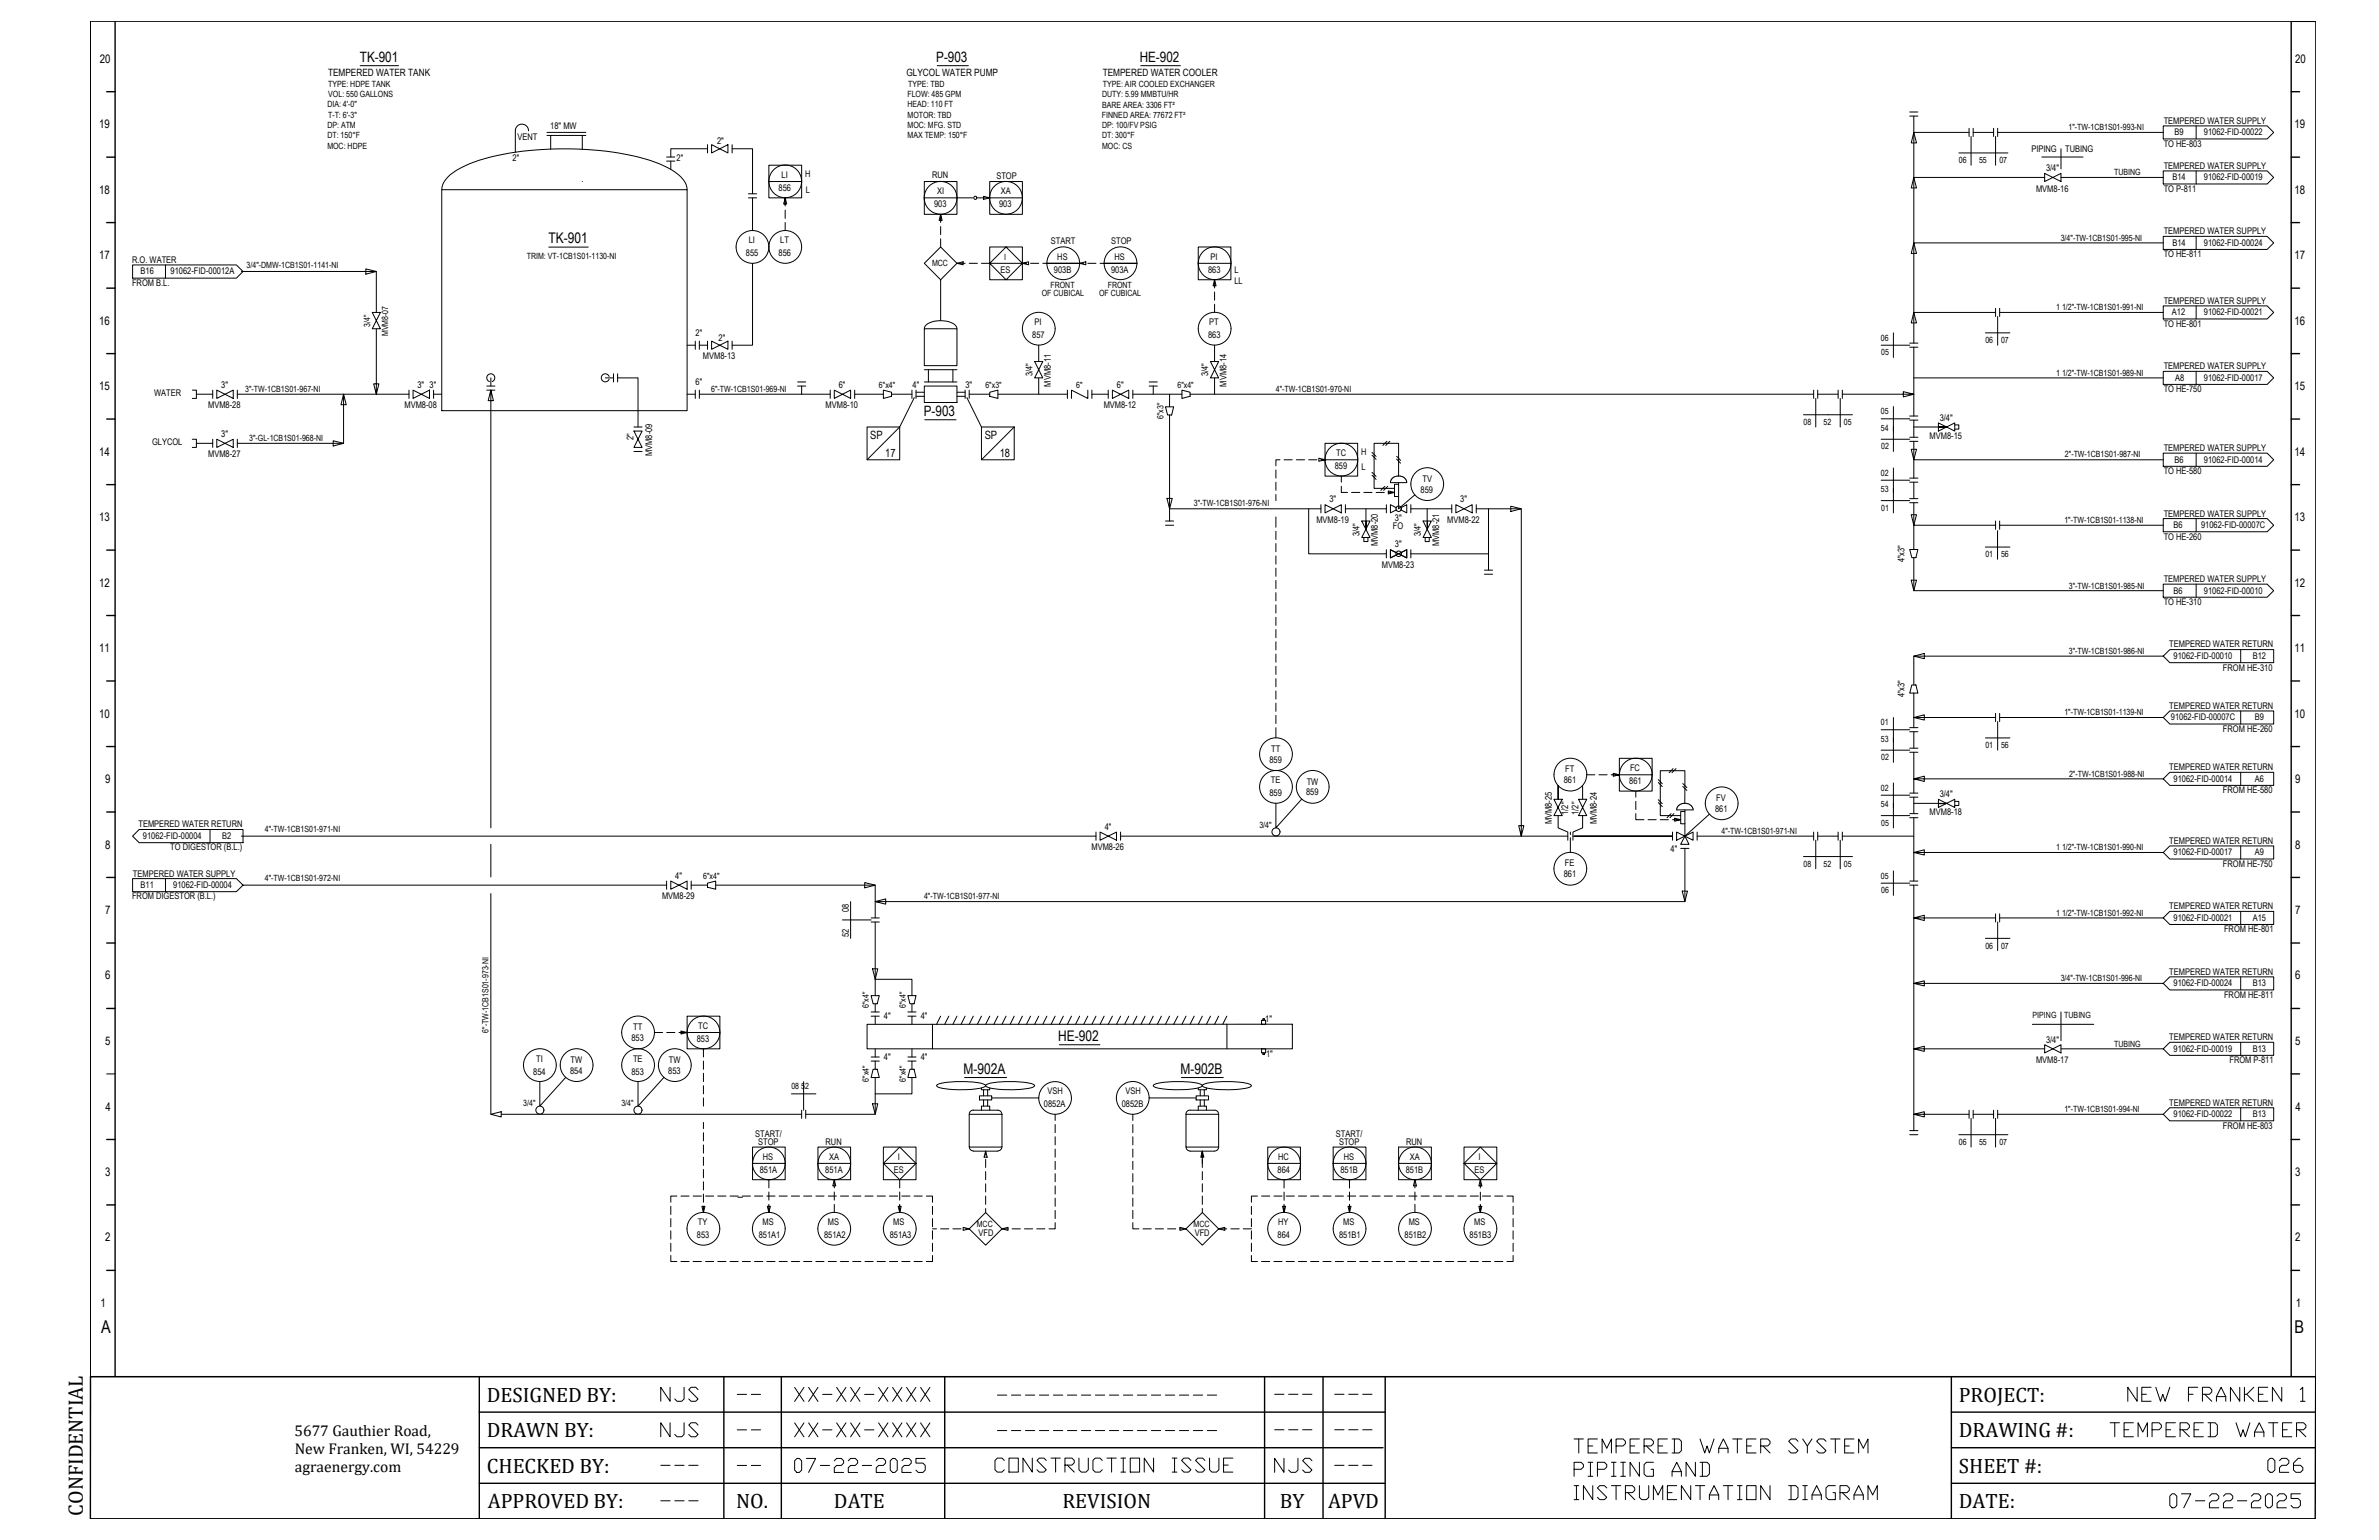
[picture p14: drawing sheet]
<svg xmlns="http://www.w3.org/2000/svg" width="864mm" height="559mm" viewBox="0 0 864 559" stroke-linecap="round" stroke-linejoin="round" font-family="sans-serif">
<defs><g id="words">
<g font-size="7.5">
<text x="176.7" y="508.6">DESIGNED BY:</text>
<text x="711.1" y="508.6">PROJECT:</text>
<text x="176.7" y="521.4">DRAWN BY:</text>
<text x="711.1" y="521.4">DRAWING #:</text>
<text x="176.7" y="534.3">CHECKED BY:</text>
<text x="711.1" y="534.3">SHEET #:</text>
<text x="30.1" y="550" transform="rotate(-90 30.1 550)">CONFIDENTIAL</text>
<text x="177.1" y="547.2">APPROVED BY:</text>
<text x="267.2" y="547.2">NO.</text>
<text x="302.7" y="547.2">DATE</text>
<text x="385.7" y="547.2">REVISION</text>
<text x="464.6" y="547.2">BY</text>
<text x="482.1" y="547.2">APVD</text>
<text x="711.1" y="547.2">DATE:</text>
</g>
<g font-size="6.4">
<text x="36.7" y="483.8">A</text>
<text x="832.9" y="483.8">B</text>
</g>
<g font-size="5.7">
<text x="106.9" y="521.2">5677 Gauthier Road,</text>
<text x="107" y="527.7">New Franken, WI, 54229</text>
<text x="107.1" y="534">agraenergy.com</text>
</g>
<g font-size="5.3">
<text x="199.1" y="88.3">TK-901</text>
<text x="384.2" y="377.8">HE-902</text>
<text x="349.8" y="389.7">M-902A</text>
<text x="428.5" y="389.7">M-902B</text>
</g>
<g font-size="5.2">
<text x="130.6" y="22.5">TK-901</text>
<text x="339.9" y="22.5">P-903</text>
<text x="413.7" y="22.5">HE-902</text>
<text x="335.4" y="151">P-903</text>
</g>
<g font-size="4.3">
<text x="36.3" y="22.8">20</text>
<text x="833.2" y="22.7">20</text>
<text x="36" y="46.5">19</text>
<text x="832.9" y="46.5">19</text>
<text x="36" y="70.3">18</text>
<text x="832.9" y="70.3">18</text>
<text x="36" y="94.1">17</text>
<text x="832.9" y="94.1">17</text>
<text x="36" y="117.8">16</text>
<text x="832.9" y="117.8">16</text>
<text x="36" y="141.6">15</text>
<text x="832.9" y="141.6">15</text>
<text x="36" y="165.4">14</text>
<text x="832.9" y="165.4">14</text>
<text x="36" y="189.1">13</text>
<text x="832.9" y="189.1">13</text>
<text x="36" y="212.9">12</text>
<text x="832.9" y="212.9">12</text>
<text x="36" y="236.6">11</text>
<text x="832.9" y="236.6">11</text>
<text x="36" y="260.4">10</text>
<text x="832.9" y="260.4">10</text>
<text x="38.2" y="284.1">9</text>
<text x="833.2" y="284.1">9</text>
<text x="38.2" y="307.9">8</text>
<text x="833.2" y="307.9">8</text>
<text x="38.1" y="331.7">7</text>
<text x="833.1" y="331.7">7</text>
<text x="38.2" y="355.4">6</text>
<text x="833.2" y="355.4">6</text>
<text x="38.2" y="379.2">5</text>
<text x="833.2" y="379.2">5</text>
<text x="38.3" y="403">4</text>
<text x="833.2" y="403">4</text>
<text x="38.2" y="426.7">3</text>
<text x="833.2" y="426.7">3</text>
<text x="38.2" y="450.5">2</text>
<text x="833.2" y="450.5">2</text>
<text x="36.4" y="474.3">1</text>
<text x="833.4" y="474.3">1</text>
</g>
<g font-size="4.1">
<text x="315.9" y="159.3">SP</text>
<text x="357.5" y="159.3">SP</text>
<text x="321.4" y="165.8">17</text>
<text x="362.9" y="165.8">18</text>
</g>
<g font-size="3.6">
<text x="119.1" y="27.4">TEMPERED WATER TANK</text>
<text x="329.1" y="27.5">GLYCOL WATER PUMP</text>
<text x="400.3" y="27.5">TEMPERED WATER COOLER</text>
</g>
<g font-size="3.3">
<text x="199.8" y="46.7">18&quot; MW</text>
<text x="785.5" y="44.9">TEMPERED WATER SUPPLY</text>
<text x="187.9" y="51">VENT</text>
<text x="260.3" y="52.1">2&quot;</text>
<text x="785.5" y="53.3">TO HE-803</text>
<text x="789.3" y="49.1">B9</text>
<text x="800.1" y="49.1">91062-FID-00022</text>
<text x="186.1" y="58.4">2&quot;</text>
<text x="245.6" y="58.4">2&quot;</text>
<text x="737.4" y="55.3">PIPING</text>
<text x="749.7" y="55.3">TUBING</text>
<text x="283.7" y="64.6">LI</text>
<text x="292.2" y="64.3">H</text>
<text x="338.3" y="64.7">RUN</text>
<text x="361.7" y="64.8">STOP</text>
<text x="742.7" y="62.1">3/4&quot;</text>
<text x="785.5" y="61.3">TEMPERED WATER SUPPLY</text>
<text x="788.6" y="65.4">B14</text>
<text x="800.1" y="65.4">91062-FID-00019</text>
<text x="282.7" y="69.3">856</text>
<text x="292.5" y="69.9">L</text>
<text x="340.2" y="70.5">XI</text>
<text x="363.3" y="70.5">XA</text>
<text x="739.1" y="69.5">MVM8-16</text>
<text x="785.5" y="69.6">TO P-811</text>
<text x="339.1" y="75.2">903</text>
<text x="362.7" y="75.2">903</text>
<text x="271.8" y="88.3">LI</text>
<text x="283.3" y="88.3">LT</text>
<text x="381.5" y="88.6">START</text>
<text x="403.4" y="88.6">STOP</text>
<text x="785.5" y="85">TEMPERED WATER SUPPLY</text>
<text x="788.6" y="89.2">B14</text>
<text x="800.1" y="89.2">91062-FID-00024</text>
<text x="48" y="95.4">R.O. WATER</text>
<text x="270.8" y="93">855</text>
<text x="282.7" y="93">856</text>
<text x="383.8" y="94.2">HS</text>
<text x="404.6" y="94.2">HS</text>
<text x="439.4" y="94.2">PI</text>
<text x="785.5" y="93.4">TO HE-811</text>
<text x="51.1" y="99.6">B16</text>
<text x="61.9" y="99.6">91062-FID-00012A</text>
<text x="363.2" y="99">ES</text>
<text x="382.6" y="99">903B</text>
<text x="403.4" y="99">903A</text>
<text x="438.5" y="99">863</text>
<text x="448.1" y="99.2">L</text>
<text x="47.9" y="103.8">FROM B.L.</text>
<text x="448.1" y="102.9">LL</text>
<text x="785.5" y="110.2">TEMPERED WATER SUPPLY</text>
<text x="375.6" y="118">PI</text>
<text x="439" y="118">PT</text>
<text x="785.5" y="118.7">TO HE-801</text>
<text x="788.4" y="114.4">A12</text>
<text x="800.1" y="114.4">91062-FID-00021</text>
<text x="252.5" y="121.9">2&quot;</text>
<text x="260.9" y="123.7">2&quot;</text>
<text x="374.7" y="122.7">857</text>
<text x="438.5" y="122.7">863</text>
<text x="255.2" y="130.3">MVM8-13</text>
<text x="374.8" y="136.6" transform="rotate(-90 374.8 136.6)">3/4&quot;</text>
<text x="438.6" y="136.6" transform="rotate(-90 438.6 136.6)">3/4&quot;</text>
<text x="785.5" y="134">TEMPERED WATER SUPPLY</text>
<text x="55.9" y="143.7">WATER</text>
<text x="80.3" y="140.8">3&quot;</text>
<text x="151.6" y="140.8">3&quot; 3&quot;</text>
<text x="252.5" y="139.7">6&quot;</text>
<text x="304.5" y="140.8">6&quot;</text>
<text x="331.3" y="140.8">4&quot;</text>
<text x="350.5" y="140.8">3&quot;</text>
<text x="381.4" y="140.3" transform="rotate(-90 381.4 140.3)">MVM8-11</text>
<text x="405.4" y="140.8">6&quot;</text>
<text x="445.3" y="140.3" transform="rotate(-90 445.3 140.3)">MVM8-14</text>
<text x="785.5" y="142.4">TO HE-750</text>
<text x="789.6" y="138.2">A8</text>
<text x="800.1" y="138.2">91062-FID-00017</text>
<text x="75.6" y="148.2">MVM8-28</text>
<text x="146.8" y="148.2">MVM8-08</text>
<text x="299.7" y="148.2">MVM8-10</text>
<text x="400.6" y="148.2">MVM8-12</text>
<text x="704.1" y="152.7">3/4&quot;</text>
<text x="55.2" y="161.5">GLYCOL</text>
<text x="80.3" y="158.6">3&quot;</text>
<text x="230" y="159.8" transform="rotate(-90 230 159.8)">2&quot;</text>
<text x="700.4" y="159.3">MVM8-15</text>
<text x="75.6" y="166">MVM8-27</text>
<text x="236.7" y="165.5" transform="rotate(-90 236.7 165.5)">MVM8-09</text>
<text x="485" y="165.5">TC</text>
<text x="494.1" y="165.2">H</text>
<text x="785.5" y="163.7">TEMPERED WATER SUPPLY</text>
<text x="789.3" y="167.9">B6</text>
<text x="800.1" y="167.9">91062-FID-00014</text>
<text x="484.5" y="170.2">859</text>
<text x="494.3" y="170.6">L</text>
<text x="785.5" y="172.1">TO HE-580</text>
<text x="515.7" y="178.7">859</text>
<text x="516.4" y="174.8">TV</text>
<text x="482.6" y="182.3">3&quot;</text>
<text x="530.1" y="182.3">3&quot;</text>
<text x="477.9" y="189.7">MVM8-19</text>
<text x="505.6" y="192">FO</text>
<text x="506.3" y="189">3&quot;</text>
<text x="525.4" y="189.7">MVM8-22</text>
<text x="785.5" y="187.5">TEMPERED WATER SUPPLY</text>
<text x="789" y="191.6">B6</text>
<text x="799" y="191.6">91062-FID-00007C</text>
<text x="493.5" y="194.5" transform="rotate(-90 493.5 194.5)">3/4&quot;</text>
<text x="515.8" y="194.5" transform="rotate(-90 515.8 194.5)">3/4&quot;</text>
<text x="785.5" y="195.8">TO HE-260</text>
<text x="500.2" y="198.1" transform="rotate(-90 500.2 198.1)">MVM8-20</text>
<text x="506.3" y="198.6">3&quot;</text>
<text x="522.4" y="198.1" transform="rotate(-90 522.4 198.1)">MVM8-21</text>
<text x="501.6" y="206.1">MVM8-23</text>
<text x="691.3" y="204" transform="rotate(-90 691.3 204)">4&quot;x3&quot;</text>
<text x="785.5" y="211.2">TEMPERED WATER SUPPLY</text>
<text x="789" y="215.4">B6</text>
<text x="800.1" y="215.4">91062-FID-00010</text>
<text x="785.5" y="219.6">TO HE-310</text>
<text x="787.4" y="234.9">TEMPERED WATER RETURN</text>
<text x="789.1" y="239.1">91062-FID-00010</text>
<text x="817.7" y="239.1">B12</text>
<text x="807" y="243.3">FROM HE-310</text>
<text x="691.3" y="253.1" transform="rotate(-90 691.3 253.1)">4&quot;x3&quot;</text>
<text x="787.4" y="257.2">TEMPERED WATER RETURN</text>
<text x="788.1" y="261.4">91062-FID-00007C</text>
<text x="818.5" y="261.4">B9</text>
<text x="807" y="265.6">FROM HE-260</text>
<text x="461.4" y="272.8">TT</text>
<text x="460.8" y="276.7">859</text>
<text x="568.2" y="280.2">FT</text>
<text x="591.7" y="279.8">FC</text>
<text x="787.4" y="279.4">TEMPERED WATER RETURN</text>
<text x="461.3" y="284.3">TE</text>
<text x="474.3" y="284.7">TW</text>
<text x="567.6" y="284.1">861</text>
<text x="591.4" y="284.6">861</text>
<text x="789.1" y="283.7">91062-FID-00014</text>
<text x="807" y="287.9">FROM HE-580</text>
<text x="818.5" y="283.7">A6</text>
<text x="460.8" y="289">859</text>
<text x="474.1" y="288.6">859</text>
<text x="623" y="290.6">FV</text>
<text x="704.1" y="289.2">3/4&quot;</text>
<text x="563.3" y="299.1" transform="rotate(-90 563.3 299.1)">MVM8-25</text>
<text x="569.3" y="295.7" transform="rotate(-90 569.3 295.7)">1/2&quot;</text>
<text x="573" y="295.7" transform="rotate(-90 573 295.7)">1/2&quot;</text>
<text x="579.6" y="299.1" transform="rotate(-90 579.6 299.1)">MVM8-24</text>
<text x="622.6" y="294.5">861</text>
<text x="700.4" y="295.9">MVM8-18</text>
<text x="50.2" y="300.2">TEMPERED WATER RETURN</text>
<text x="51.9" y="304.5">91062-FID-00004</text>
<text x="80.7" y="304.5">B2</text>
<text x="401" y="301.1">4&quot;</text>
<text x="61.8" y="308.3">TO DIGESTOR (B.L.)</text>
<text x="396.2" y="308.5">MVM8-26</text>
<text x="606.4" y="309.1">4&quot;</text>
<text x="787.4" y="306.2">TEMPERED WATER RETURN</text>
<text x="789.1" y="310.4">91062-FID-00017</text>
<text x="818.5" y="310.4">A9</text>
<text x="568.1" y="314.4">FE</text>
<text x="807" y="314.6">FROM HE-750</text>
<text x="48.3" y="318.1">TEMPERED WATER SUPPLY</text>
<text x="51.1" y="322.3">B11</text>
<text x="62.9" y="322.2">91062-FID-00004</text>
<text x="245.2" y="318.9">4&quot;</text>
<text x="567.6" y="318.3">861</text>
<text x="47.9" y="326.1">FROM DIGESTOR (B.L.)</text>
<text x="240.3" y="326.3">MVM8-29</text>
<text x="787.4" y="329.9">TEMPERED WATER RETURN</text>
<text x="308.1" y="331" transform="rotate(-90 308.1 331)">08</text>
<text x="789.1" y="334.1">91062-FID-00021</text>
<text x="817.7" y="334.1">A15</text>
<text x="308.1" y="339.9" transform="rotate(-90 308.1 339.9)">52</text>
<text x="807.3" y="338.3">FROM HE-801</text>
<text x="787.4" y="353.7">TEMPERED WATER RETURN</text>
<text x="789.1" y="357.9">91062-FID-00024</text>
<text x="817.7" y="357.9">B13</text>
<text x="807.3" y="362.1">FROM HE-811</text>
<text x="320.9" y="369.8">4&quot;</text>
<text x="334.2" y="369.8">4&quot;</text>
<text x="459.3" y="370.7">1&quot;</text>
<text x="229.2" y="377.7">853</text>
<text x="229.9" y="373.8">TT</text>
<text x="253.4" y="373.3">TC</text>
<text x="787.4" y="377.4">TEMPERED WATER RETURN</text>
<text x="252.9" y="378.1">853</text>
<text x="459.6" y="383.6">1&quot;</text>
<text x="742.7" y="378.3">3/4&quot;</text>
<text x="789.1" y="381.6">91062-FID-00019</text>
<text x="817.7" y="381.6">B13</text>
<text x="193.6" y="389.9">854</text>
<text x="194.7" y="385.2">TI</text>
<text x="206.9" y="389.6">854</text>
<text x="207.1" y="385.6">TW</text>
<text x="229.2" y="389.9">853</text>
<text x="229.8" y="385.2">TE</text>
<text x="242.6" y="389.6">853</text>
<text x="242.8" y="385.6">TW</text>
<text x="320.9" y="384.6">4&quot;</text>
<text x="334.2" y="384.6">4&quot;</text>
<text x="739.1" y="385.7">MVM8-17</text>
<text x="809.3" y="385.9">FROM P-811</text>
<text x="379" y="401.8">0852A</text>
<text x="380.2" y="397.1">VSH</text>
<text x="407.2" y="401.8">0852B</text>
<text x="408.6" y="397.1">VSH</text>
<text x="787.4" y="401.2">TEMPERED WATER RETURN</text>
<text x="789.1" y="405.4">91062-FID-00022</text>
<text x="817.7" y="405.4">B13</text>
<text x="274.1" y="412.4">START/</text>
<text x="484.9" y="412.4">START/</text>
<text x="807" y="409.6">FROM HE-803</text>
<text x="275.3" y="415.4">STOP</text>
<text x="299.7" y="415.4">RUN</text>
<text x="486.1" y="415.4">STOP</text>
<text x="510.5" y="415.4">RUN</text>
<text x="275.8" y="425.6">851A</text>
<text x="276.9" y="420.8">HS</text>
<text x="299.6" y="425.6">851A</text>
<text x="301" y="420.8">XA</text>
<text x="324.5" y="425.6">ES</text>
<text x="325.9" y="421.1">I</text>
<text x="463.8" y="425.6">864</text>
<text x="464" y="420.8">HC</text>
<text x="486.6" y="425.6">851B</text>
<text x="487.8" y="420.9">HS</text>
<text x="510.3" y="425.6">851B</text>
<text x="511.8" y="420.8">XA</text>
<text x="535.3" y="425.6">ES</text>
<text x="536.7" y="421.1">I</text>
<text x="253" y="449.3">853</text>
<text x="253.4" y="444.6">TY</text>
<text x="275.4" y="449.3">851A1</text>
<text x="276.8" y="444.6">MS</text>
<text x="299.1" y="449.3">851A2</text>
<text x="300.5" y="444.6">MS</text>
<text x="323" y="449.3">851A3</text>
<text x="324.3" y="444.6">MS</text>
<text x="355.2" y="448.5">VFD</text>
<text x="433.7" y="448.5">VFD</text>
<text x="463.8" y="449.3">864</text>
<text x="464" y="444.6">HY</text>
<text x="486.1" y="449.3">851B1</text>
<text x="487.6" y="444.6">MS</text>
<text x="509.9" y="449.3">851B2</text>
<text x="511.4" y="444.6">MS</text>
<text x="533.5" y="449.3">851B3</text>
<text x="535.1" y="444.6">MS</text>
</g>
<g font-size="3.1">
<text x="119.1" y="31.5">TYPE: HDPE TANK</text>
<text x="119.2" y="35.3">VOL: 550 GALLONS</text>
<text x="329.4" y="35.3">FLOW: 485 GPM</text>
<text x="329.7" y="31.5">TYPE: TBD</text>
<text x="400" y="35.3">DUTY: 5.99 MMBTU/HR</text>
<text x="400.3" y="31.6">TYPE: AIR COOLED EXCHANGER</text>
<text x="118.8" y="39">DIA: 4'-0&quot;</text>
<text x="329.4" y="39">HEAD: 110 FT</text>
<text x="400" y="39">BARE AREA: 3306 FT²</text>
<text x="118.8" y="46.4">DP: ATM</text>
<text x="119.1" y="42.7">T-T: 6'-3&quot;</text>
<text x="329.4" y="42.8">MOTOR: TBD</text>
<text x="329.4" y="46.5">MOC: MFG. STD</text>
<text x="400" y="42.8">FINNED AREA: 77672 FT²</text>
<text x="400" y="46.5">DP: 100/FV PSIG</text>
<text x="750.9" y="47.3">1&quot;-TW-1CB1S01-993-NI</text>
<text x="118.8" y="50.1">DT: 150°F</text>
<text x="118.8" y="53.9">MOC: HDPE</text>
<text x="329.4" y="50.2">MAX TEMP: 150°F</text>
<text x="400" y="50.2">DT: 300°F</text>
<text x="400" y="54">MOC: CS</text>
<text x="711.1" y="59.1">06</text>
<text x="718.4" y="59.1">55</text>
<text x="725.8" y="59.1">07</text>
<text x="767.4" y="63.5">TUBING</text>
<text x="748.1" y="87.4">3/4&quot;-TW-1CB1S01-995-NI</text>
<text x="191.2" y="93.9">TRIM: VT-1CB1S01-1130-NI</text>
<text x="364.6" y="94.4">I</text>
<text x="89.5" y="97.4">3/4&quot;-DMW-1CB1S01-1141-NI</text>
<text x="338.3" y="96.6">MCC</text>
<text x="378.2" y="107.4">OF CUBICAL</text>
<text x="381.3" y="104.4">FRONT</text>
<text x="398.9" y="107.4">OF CUBICAL</text>
<text x="402.1" y="104.4">FRONT</text>
<text x="746.4" y="112.5">1 1/2&quot;-TW-1CB1S01-991-NI</text>
<text x="134.3" y="118.7" transform="rotate(-90 134.3 118.7)">3/4&quot;</text>
<text x="140.9" y="122" transform="rotate(-90 140.9 122)">MVM8-07</text>
<text x="682.8" y="123.7">06</text>
<text x="720.7" y="124.5">06</text>
<text x="726.4" y="124.5">07</text>
<text x="682.9" y="128.8">05</text>
<text x="746.4" y="136.3">1 1/2&quot;-TW-1CB1S01-989-NI</text>
<text x="89" y="142.2">3&quot;-TW-1CB1S01-967-NI</text>
<text x="258.2" y="142.3">6&quot;-TW-1CB1S01-969-NI</text>
<text x="319.1" y="140.8">6&quot;x4&quot;</text>
<text x="357.7" y="140.8">6&quot;x3&quot;</text>
<text x="390.7" y="140.8">6&quot;</text>
<text x="427.4" y="140.8">6&quot;x4&quot;</text>
<text x="463.1" y="142.2">4&quot;-TW-1CB1S01-970-NI</text>
<text x="422.3" y="152.1" transform="rotate(-90 422.3 152.1)">6&quot;x3&quot;</text>
<text x="654.7" y="154.2">08</text>
<text x="662" y="154.2">52</text>
<text x="669.4" y="154.2">05</text>
<text x="682.8" y="150.4">05</text>
<text x="90.5" y="160">3&quot;-GL-1CB1S01-968-NI</text>
<text x="682.8" y="156.3">54</text>
<text x="682.9" y="163">02</text>
<text x="749.6" y="165.9">2&quot;-TW-1CB1S01-987-NI</text>
<text x="682.8" y="172.6">02</text>
<text x="682.8" y="178.6">53</text>
<text x="433.4" y="183.8">3&quot;-TW-1CB1S01-976-NI</text>
<text x="682.9" y="185.3">01</text>
<text x="749.4" y="189.7">1&quot;-TW-1CB1S01-1138-NI</text>
<text x="720.7" y="202.2">01</text>
<text x="726.4" y="202.2">56</text>
<text x="751" y="213.6">3&quot;-TW-1CB1S01-985-NI</text>
<text x="751" y="237.2">3&quot;-TW-1CB1S01-986-NI</text>
<text x="682.8" y="263.2">01</text>
<text x="749.4" y="259.6">1&quot;-TW-1CB1S01-1139-NI</text>
<text x="682.8" y="269.1">53</text>
<text x="682.9" y="275.8">02</text>
<text x="720.7" y="271.4">01</text>
<text x="726.4" y="271.4">56</text>
<text x="751.1" y="281.9">2&quot;-TW-1CB1S01-988-NI</text>
<text x="682.8" y="286.9">02</text>
<text x="682.8" y="292.9">54</text>
<text x="682.9" y="299.6">05</text>
<text x="96.1" y="301.8">4&quot;-TW-1CB1S01-971-NI</text>
<text x="457.2" y="300.5">3/4&quot;</text>
<text x="624.9" y="302.6">4&quot;-TW-1CB1S01-971-NI</text>
<text x="746.4" y="308.6">1 1/2&quot;-TW-1CB1S01-990-NI</text>
<text x="654.7" y="314.5">08</text>
<text x="662" y="314.5">52</text>
<text x="669.4" y="314.5">05</text>
<text x="96.1" y="319.6">4&quot;-TW-1CB1S01-972-NI</text>
<text x="255.3" y="318.9">6&quot;x4&quot;</text>
<text x="682.8" y="318.9">05</text>
<text x="335.4" y="326.3">4&quot;-TW-1CB1S01-977-NI</text>
<text x="682.9" y="324.1">06</text>
<text x="746.4" y="332.2">1 1/2&quot;-TW-1CB1S01-992-NI</text>
<text x="720.7" y="344.2">06</text>
<text x="726.4" y="344.2">07</text>
<text x="748.1" y="356">3/4&quot;-TW-1CB1S01-996-NI</text>
<text x="315.4" y="365.8" transform="rotate(-90 315.4 365.8)">6&quot;x4&quot;</text>
<text x="328.8" y="365.8" transform="rotate(-90 328.8 365.8)">6&quot;x4&quot;</text>
<text x="737.9" y="369.4">PIPING</text>
<text x="749.4" y="369.4">TUBING</text>
<text x="177.3" y="374.7" transform="rotate(-90 177.3 374.7)">6&quot;-TW-1CB1S01-973-NI</text>
<text x="767.4" y="379.7">TUBING</text>
<text x="287.3" y="395.2">08 52</text>
<text x="315.4" y="392.5" transform="rotate(-90 315.4 392.5)">6&quot;x4&quot;</text>
<text x="328.8" y="392.5" transform="rotate(-90 328.8 392.5)">6&quot;x4&quot;</text>
<text x="189.9" y="401.4">3/4&quot;</text>
<text x="225.6" y="401.4">3/4&quot;</text>
<text x="749.4" y="403.5">1&quot;-TW-1CB1S01-994-NI</text>
<text x="711.1" y="415.4">06</text>
<text x="718.4" y="415.4">55</text>
<text x="725.8" y="415.4">07</text>
<text x="354.6" y="445.1">MCC</text>
<text x="433.3" y="445.1">MCC</text>
</g>
</g></defs>
<g fill="none" stroke="#000" stroke-width=".36">
<path d="M32.9 7.7h807.7v491.8h-807.7zM130.8 23.8h13.9M340.2 23.8h11.3M414.1 23.8h14.4M191.9 47.5a2.39 2.39 0 0 0-2.4-2.5 2.39 2.39 0 0 0-2.4 2.5v7.7M198.5 48h14.2M198.5 49.1h1.4M199.9 54.1v-5h11.5v5M211.4 49.1h1.3M242 58.5h3M242 57h3M243.5 58.5v2.9"/>
<path d="M256.8 54h-13.3v3M256.8 52.5v3M258.3 52.5l5.9 3v-3l-5.9 3zM265.8 54h7.4v16.3M265.8 52.5v3M693.3 42.1h2.9M693.3 40.6h2.9M694.7 48l-.9 3.9h1.9l-1-3.9h20.1M694.7 42.1v82.4M711.1 55.5h17.8M714.8 46.6v2.9M715.5 49.5v10.4"/>
<path d="M716.3 48h7.4M716.3 46.6v2.9M723.7 46.6v2.9M724.4 49.5v10.4M725.2 48h60.1M725.2 46.6v2.9M741.2 57h15M748.2 54v7.3M785.3 45.7h37.7l2.4 2.3-2.4 2.4h-37.7zM797.2 45.7v4.7M160.4 68.8h89v80.2h-89zM160.4 68.8a9.2 9.2 0 0 1 5.3-7 65.7 65.7 0 0 1 27-7.2 111.9 111.9 0 0 1 45.1 4.2 21 21 0 0 1 10.9 7.3l.7 2.7"/>
<path d="M211.4 65.8v.1M271.7 71.8h3M271.7 70.3h3M273.2 71.8v11.9M279.1 65.9h11.9v5.9h-11.9zM279.1 65.9v-6h11.9v6M285 71.8l-.5 2.2h1.1l-.6-2.2v3M285 76.2v3M335.5 71.8h11.9v6h-11.9zM335.5 71.8v-5.9h11.9v5.9h5.7M341.5 77.8l-.6 2.2h1.1l-.5-2.2v2.9M355 71.8h4.3v-5.9h11.8v5.9"/>
<path d="M357 71.2l2.3 .6-2.3 .5zM359.3 71.8h11.8v6h-11.8zM694.7 64.4l-.9 3.8h1.9l-1-3.8h47.5M742.2 62.9l6 3v-3l-6 3zM748.2 64.4h37.1M785.3 62h37.7l2.4 2.4-2.4 2.4h-37.7zM797.2 62v4.8M48.1 96.1h37.7l2.4 2.4-2.4 2.4h-37.7zM60.1 96.1v4.8M87.6 98.5h49v14.9M132.8 97.6l3.8 .9-3.8 1zM199.2 89.7h14.3"/>
<path d="M273.2 95.5v29.8h-7.4M285 80.7v3M341.5 82.2v3M341.5 86.7v2.9M347.4 95.5l2.2-.5v1.1zM347.4 95.5h3M351.8 95.5h3M356.3 95.5h3v-5.9h11.8v5.9l2.3 .6v-1.1l-2.3 .5-5.9-5.9-5.9 5.9 5.9 6 5.9-6h-11.8v6h11.8v-6h1.5M374.1 95.5h3M378.5 95.5h13.4h-11.9M380 95.5a5.9 5.9 0 0 0 6 6 5.9 5.9 0 0 0 5.9-6M380 95.5a5.9 5.9 0 0 1 6-5.9 5.9 5.9 0 0 1 5.9 5.9"/>
<path d="M391.9 95.5l2.3-.5v1.1zM391.9 95.5h1.5M394.9 95.5h2.9M399.3 95.5h13.4h-11.9M435 95.5h11.8v6h-11.8zM435 95.5v-5.9h11.8v5.9M435 95.5a5.9 5.9 0 0 0 5.9 6 5.9 5.9 0 0 0 6-6M435 95.5a5.9 5.9 0 0 1 5.9-5.9 5.9 5.9 0 0 1 6 5.9M694.7 88.1l-.9 3.8h1.9l-1-3.8h90.6M785.3 85.8h37.7l2.4 2.3-2.4 2.4h-37.7zM797.2 85.8v4.7M135.1 113.4l3 5.9h-3l3-5.9z"/>
<path d="M136.6 119.3v23.7l.9-3.7h-1.9l1 3.7M335.5 119.3h11.9v13.4h-11.9zM335.5 119.3a4.2 4.2 0 0 1 4.5-2.8 8.2 8.2 0 0 1 7.1 1.9l.3 .9M341.5 101.5l-6-6 6-5.9 5.9 5.9-5.9 6v14.8M440.9 101.5l-.5 2.2h1.1l-.6-2.2v3M440.9 106v2.9M440.9 110.4v3M694.7 113.4l-.9 3.8h1.9l-1-3.8h29.7M724.4 111.9v3M725.2 114.9v10.4M725.9 113.4h59.4M725.9 111.9v3"/>
<path d="M785.3 111h37.7l2.4 2.4-2.4 2.3h-37.7zM797.2 111v4.7M177.7 138.5a1.46 1.46 0 0 1-.7-2.3 1.46 1.46 0 0 1 2.3 0 1.46 1.46 0 0 1-.6 2.3M178.2 137.1v3M219.8 137.1h2.9M221.1 136.6a1.46 1.46 0 0 0-2.2-.7 1.46 1.46 0 0 0 0 2.4 1.46 1.46 0 0 0 2.2-.7M222.7 135.6v3M224.2 137.1h7.4v17.8M224.2 135.6v3M249.4 125.3h3M252.4 123.8v2.9M253.9 125.3h2.9"/>
<path d="M253.9 123.8v2.9M256.8 123.8v2.9M258.3 123.8l5.9 2.9v-2.9l-5.9 2.9zM265.8 123.8v2.9M289.5 138.6h3M335.5 138.6h11.9M335.5 134.2h11.9M337 134.2v4.4M345.9 134.2v4.4M375.6 131.2l2.9 5.9h-2.9l2.9-5.9zM377.1 125.3v5.9M377.1 137.1v5.9"/>
<path d="M417.2 138.6h2.9M439.4 131.2l3 5.9h-3l3-5.9zM440.9 125.3v5.9M440.9 137.1v5.9M682.9 125.3h10.4M687.3 120.8v8.9M693.3 124.5h2.9M693.3 126h2.9M694.7 137.1h90.6M694.7 126v25M720.7 120.8h8.9M785.3 134.7h37.7l2.4 2.4-2.4 2.4h-37.7z"/>
<path d="M797.2 134.7v4.8M69.8 141.6h1.5v3h-1.5M69.8 159.4h1.5v2.9h-1.5M71.3 143h5.9M77.2 141.6v3M77.2 159.4v2.9M78.7 141.6l6 3v-3l-6 3zM78.7 159.4l6 2.9v-2.9l-6 2.9zM86.1 143h62.4M86.1 141.6v3M86.1 159.4v2.9M120.9 159.9l3.8 1-3.8 .9z"/>
<path d="M124.7 143l-.9 3.9h1.9l-1-3.9v17.9h-38.6M148.5 141.6v3M155.9 141.6v3v-3M155.9 141.6l-6 3v-3l6 3M157.4 143h3M157.4 141.6v3M176.7 140.1h3M176.7 141.6h3M178.2 141.6l-1 3.8h1.9l-.9-3.8v158.8M230.1 156.4l3 5.9h-3l3-5.9zM230.1 154.9h3M249.4 143h3"/>
<path d="M252.4 141.6v3M253.9 141.6v3M253.9 143h47.5M289.5 140.1h3M291 140.1v2.9M301.4 141.6v3M302.9 141.6l5.9 3v-3l-5.9 3zM310.3 143h10.4M310.3 141.6v3M314.7 154.9h11.9v11.9h-11.9zM320.7 141.6l2.9 .7v1.5l-2.9 .8zM323.6 143h7.4"/>
<path d="M331 141.6v3M331.9 144.3l-5.3 10.6-11.9 11.9M332.5 143.8h3M332.5 142.3h3M332.5 141.6v3M335.5 140.1h11.9v6h-11.9zM335.7 152.3h11.3M347.4 143.8h3M347.4 142.3h3M350.4 141.6v3M351 144.3l5.3 10.6M351.8 143h7.5"/>
<path d="M351.8 141.6v3M356.3 154.9h11.9v11.9h-11.9zM359.3 142.3l2.9-.7v3l-2.9-.8zM362.2 143h25.3M368.2 154.9l-11.9 11.9M387.5 141.6v3M394.9 141.6v3l-5.9-3v3M396.4 143h5.9M396.4 141.6v3M402.3 141.6v3M403.8 141.6l5.9 3v-3l-5.9 3zM411.2 143h17.9"/>
<path d="M411.2 141.6v3M417.2 140.1h2.9M418.6 140.1v2.9M423.1 147.6h2.9l-.7 3h-1.5zM424.6 143v4.6M424.6 150.6v38.5M429 141.6l3 .7v1.5l-3 .8zM432 143h226.4M654.7 150.5h17.8M658.4 141.6v3M659.1 144.6v10.3M659.8 143h7.5"/>
<path d="M659.8 141.6v3M667.3 141.6v3M668 144.6v10.3M668.8 143h25.9l-3.8-.9v1.9l3.8-1M668.8 141.6v3M682.9 152h10.4M682.9 159.4h10.4M687.3 147.5v8.9M687.3 154.9v8.9M693.3 151h2.9M693.3 152.4h2.9M693.3 158.7h2.9"/>
<path d="M694.7 154.9h11.9M694.7 152.4v6.3M703.7 153.5v2.9l5.9-2.9v2.9zM706.5 155h-2.8h2.8M706.5 154.9h-2.8h2.8M709.6 154.2h1.5v1.5h-1.5M71.3 160.9h5.9M230.1 163.8h3M463.2 170.5v3M463.2 175v2.9M463.2 179.5v2.2M464.7 166.8h-1.5v2.2"/>
<path d="M466.1 166.8h3M470.6 166.8h3M475.1 166.8h2.9M479.5 166.8h1.5l-2.3-.6v1.2l2.3-.6v6h11.8v-6h-11.8v-5.9h11.8v5.9M486.9 176.4v2.3h2.3M486.9 172.8v2.2M490.6 178.7h3M495.1 178.7h3M498.1 164.2l.7 .7v1l.7 .8M498.1 165.2l.7 .7v6.3l.7 .7M498.1 171.4l.7 .8v1l.7 .7M498.1 172.5l.7 .7v4h3.2l.7-.7"/>
<path d="M499.5 178.7h3M503 161.6l.8-.7h3.9v5.4l.7 .7M503.5 160.1l-.8 .8h-3.9v4l.7 .7M503.8 176.5l-.8 .7h-1l-.7 .7M504 178.7h2.2l-2.2-.6v1.1l2.2-.5M504.5 160.1l-.7 .8h-1.1l-.7 .7M504.7 175.1h6M506.2 177.2h-3.2l-.7 .7M507 166.6l.7 .7v5.5M507 165.6l.7 .7v1l.7 .8M507.7 175.7h-1.5v4.5h1.5M507.7 175.1v9.5l5.9-5"/>
<path d="M509.8 173.4l.6 .8 .3 .9M509.8 173.4a3.1 3.1 0 0 0-5.1 1.7M682.9 174.2h10.4M687.3 169.8v8.9M687.3 177.2v8.9M693.3 160.1h2.9M693.3 173.5h2.9M693.3 175h2.9M694.7 166.8l-.9-3.8h1.9l-1 3.8h90.6M694.7 160.1v13.4M694.7 175v5.9M785.3 164.4h37.7l2.4 2.4-2.4 2.4h-37.7z"/>
<path d="M797.2 164.4v4.8M423.1 190.6h2.9M423.1 189.1h2.9M423.6 180.8h1.9l-.9 3.8zM424.6 184.6h54.9M463.2 187.6v3.7M463.2 192.8v2.9M463.2 197.2v3M475.1 184.6v16.4h28.2M479.5 183.1v3M481 183.1l5.9 3v-3l-5.9 3zM488.4 184.6h14.9"/>
<path d="M488.4 183.1v3M494.3 189.1l3 5.9h-3l3-5.9zM495.1 195v1.5h1.5v-1.5M495.9 184.6v7.5M495.9 191.9v-2.8v2.8M503.3 183.1v3M503.3 199.5v2.9M504.7 199.5l6 2.9v-2.9l-6 2.9zM507 184.3l-2.3-1.2v3l2.3-1.1M508.4 184.3l2.3-1.2v3l-2.3-1.1M512.1 184.6h14.9M512.1 183.1v3"/>
<path d="M512.1 199.5v2.9M516.6 189.1l3 5.9h-3l3-5.9zM517.4 195v1.5h1.4v-1.5M518.1 184.6v7.5M518.2 191.9v-2.8v2.8M527 183.1v3M528.5 183.1l5.9 3v-3l-5.9 3zM535.9 184.6h16.3v118.8l-.9-3.8h1.9l-1 3.8M535.9 183.1v3M540.3 184.6v16.4h-28.2M548.4 183.7l3.8 .9-3.8 1zM682.9 181.7h10.4"/>
<path d="M693.3 199.4h2.9l-.7 3h-1.5zM693.3 180.9h2.9M693.3 182.4h2.9M694.7 190.6l-.9-3.8h1.9l-1 3.8h29.7M694.7 182.4v17.1M720.7 198.5h8.9M724.4 189.1v3M725.1 192.6v10.3M725.9 190.6h59.4M725.9 189.1v3M785.3 188.2h37.7l2.4 2.4-2.4 2.4h-37.7zM797.2 188.2v4.8"/>
<path d="M463.2 201.7v3M463.2 206.2v2.9M463.2 210.6v3M463.2 215.1v2.9M463.2 219.5v3M507 200.6l-2.3-1.1v2.9l2.3-1.1M508.4 200.6l2.3-1.1v2.9l-2.3-1.1M538.9 208.4h2.9M538.9 206.9h2.9M540.3 201v5.9M693.8 210.5h1.9l-1 3.8zM694.7 202.4v11.9h90.6"/>
<path d="M785.3 212h37.7l2.4 2.3-2.4 2.4h-37.7zM797.2 212v4.7M463.2 224v2.9M463.2 228.4v3M463.2 232.9v2.9M463.2 237.3v3M694.7 238.1l3.8-1v1.9zM785.3 238.1l2.4-2.4h37.7v4.8h-37.7l-2.4-2.4h-90.6v10.4M813.4 235.7v4.8M463.2 241.8v2.9M463.2 246.3v2.9M463.2 250.7v3"/>
<path d="M463.2 255.1v3M463.2 259.6v3M694 248.5h1.5l.7 3h-2.9zM694.7 251.4v12.6M724.4 258.9v2.9M725.9 258.9v2.9M813.4 258v4.7M463.2 264v3.8M607.4 278.9l-.8 .8h-3.9v3.9l.7 .8M608.4 278.9l-.7 .8h-1.1l-.7 .7M682.9 264.8h10.4M682.9 272.2h10.4"/>
<path d="M687.3 260.4v8.8M687.3 267.8v8.8M693.3 273h2.9M693.3 271.5h2.9M693.3 265.5h2.9M693.3 264h2.9M694.7 260.4l3.8-1v1.9l-3.8-.9h29.7M694.7 265.5v6M694.7 273v14.8M720.7 267.8h8.9M725.2 261.8v10.4M725.9 260.4h59.4l2.4 2.3h37.7v-4.7h-37.7l-2.4 2.4"/>
<path d="M472.5 290l-9.3 10.4v-8.9M564.1 290h3l-3 6h3zM565.6 296v4.4l3.5 1.5v3M565.6 290v-5v5M573 290h3l-3 6h3zM574.5 296v4.4l-3.5 1.5v3M574.5 285.3v4.7M576 281.1h3M580.4 281.1h3M584.9 281.1h2.9l-2.2 .6v-1.1l2.2 .5v6h11.9v-6h-11.9v-5.9h11.9v5.9M587.8 281.1a5.9 5.9 0 0 0 6 5.9 5.9 5.9 0 0 0 5.9-5.9M587.9 281.1a5.9 5.9 0 0 1 5.9-6 5.9 5.9 0 0 1 6 6"/>
<path d="M593.8 295.2v2.2h3M593.8 287.1v2.2M593.8 290.8v3M598.3 297.4h2.9M602 282.9l.7 .7v1.1l.7 .7M602 283.9l.7 .8v6.2l.7 .7M602 290.2l.7 .7v1.1l.7 .7M602 291.2l.7 .8v4h3.2l.7-.8M602.7 297.4h3M606.9 280.4l.8-.7h3.9v5.4l.8 .7M607.1 297.4h3l-2.2 .6v-1.1l2.2 .5M607.7 295.2l-.8 .8h-1l-.7 .7"/>
<path d="M608.6 293.9h6M610.1 296h-3.2l-.7 .7M610.9 284.3l.7 .8v1l.8 .7M610.9 285.4l.7 .7v5.4M611.6 291.5a2.66 2.66 0 0 0-2.9 2.4M611.6 291.5h.6M611.6 294.5h-1.5v4.4h1.5M611.6 293.9v9.5l1.5 3h-3l1.5-3 8.9-8M612.2 291.5l.5 .2M612.8 291.6l.5 .3M613.2 291.9l.5 .3M613.7 292.2l.4 .3"/>
<path d="M614.1 292.5l.5 1.4M682.9 288.5h10.4M682.9 296h10.4M687.3 284.1v8.9M687.3 291.5v8.9M693.3 296.7h2.9M693.3 295.2h2.9M693.3 289.3h2.9M693.3 287.8h2.9M694.7 291.5h11.9M694.7 282.6l3.8-1v1.9l-3.8-.9h90.6l2.4-2.4h37.7v4.8h-37.7l-2.4-2.4M694.7 289.3v5.9"/>
<path d="M694.7 296.7v23M703.7 290v3l5.9-3v3zM706.5 291.6h-2.8h2.8M709.6 290.8h1.5v1.5h-1.5M813.4 280.2v4.8M50.5 301h37.7v4.8h-37.7l-2.4-2.4zM60.1 318.8v4.8M76.2 301v4.8M87.6 303.4h310.2M178.2 306.4v11.8M242 319.7v3M243.5 319.7l5.9 3v-3l-5.9 3z"/>
<path d="M250.9 319.7v3M397.8 301.9v3M399.3 301.9l6 3v-3l-6 3zM406.8 301.9v3M406.8 303.4h162.3M570.1 304v5.3M570.1 301.9v1M571 303.4h36.1h-35.6M607.1 301.9v3M608.6 301.9v3l6-3v3zM610.1 307.8h3M611.6 307.8v19.4h-293.9l3.8-1v1.9l-3.8-.9"/>
<path d="M616.1 303.4h42.3M616.1 301.9v3M654.7 310.8h17.8M658.4 301.9v3M659.1 304.9v10.4M659.8 303.4h7.5M659.8 301.9v3M667.3 301.9v3M668 304.9v10.4M668.8 303.4h25.9M668.8 301.9v3M687.3 316v8.9"/>
<path d="M693.3 319.7h2.9M694.7 309.3l3.8-.9v1.9l-3.8-1h90.6l2.4-2.3h37.7v4.7h-37.7l-2.4-2.4M813.4 307v4.7M88.2 321.2l-2.4-2.4h-37.7v4.8h37.7l2.4-2.4h153.8M178.2 324.2v80.1M250.9 321.2h5.9M256.8 320.5l3-.8v3l-3-.8zM259.8 321.2h57.9v11.9M305.8 333.8h10.4M308.8 327.2v13.3M313.9 320.3l3.8 .9-3.8 1zM316.2 334.6h3"/>
<path d="M316.2 333.1h3M317.7 334.6v26.7M610.7 323.3h1.9l-1 3.9zM682.9 320.5h10.4M693.3 321.2h2.9M694.7 333.1l3.8-1v1.9l-3.8-.9h29.7M694.7 321.2v89.1M724.4 331.6v3M725.2 334.6v10.3M725.9 333.1h59.4l2.4 2.3h37.7v-4.7h-37.7l-2.4 2.4M725.9 331.6v3M813.4 330.7v4.7"/>
<path d="M316.7 351.5h1.9l-.9 3.8zM317.7 355.3h13.3v6M694.7 356.8l3.8-.9v1.9l-3.8-1h90.6l2.4-2.3h37.7v4.7h-37.7l-2.4-2.4M720.7 340.5h8.9M813.4 354.5v4.7M237.6 374.7h2.9M242 374.7h3M246.5 374.7h2.9v-6h11.9v6M247.2 374.1l2.2 .6-2.2 .5zM249.4 374.7h11.9v5.9h-11.9zM249.4 374.6a5.9 5.9 0 0 0 6 6 5.9 5.9 0 0 0 5.9-6M249.4 374.6a5.9 5.9 0 0 1 6-5.9 5.9 5.9 0 0 1 5.9 5.9"/>
<path d="M314.7 371.7l154.4-.1v9h-154.4zM316.2 361.3h3l-.8 2.9h-1.5zM316.2 368.7h3M316.2 367.2h3M317.7 364.2v3M317.7 368.7v3M329.6 361.3h2.9l-.7 2.9h-1.5zM329.6 368.7h2.9M329.6 367.2h2.9M331 364.2v3M331 368.7v3M338.5 371.6v9"/>
<path d="M341.5 368.7l-1.5 3M344.4 368.7l-1.5 3M347.4 368.7l-1.5 3M350.4 368.7l-1.5 3M353.3 368.7l-1.5 3M356.3 368.7l-1.5 3M359.3 368.7l-1.5 3M362.2 368.7l-1.4 3M365.2 368.7l-1.5 3M368.2 368.7l-1.5 3M371.1 368.7l-1.4 3M374.1 368.7l-1.5 3"/>
<path d="M377.1 368.7l-1.5 3M380 368.7l-1.5 3M383 368.7l-1.4 3M384.6 379.1h14.7M386 368.7l-1.5 3M389 368.7l-1.5 3M391.9 368.7l-1.5 3M394.9 368.7l-1.5 3M397.8 368.7l-1.4 3M400.8 368.7l-1.5 3M403.8 368.7l-1.5 3M406.8 368.7l-1.5 3"/>
<path d="M409.7 368.7l-1.4 3M412.7 368.7l-1.5 3M415.7 368.7l-1.5 3M418.6 368.7l-1.4 3M421.6 368.7l-1.5 3M424.6 368.7l-1.5 3M427.6 368.7l-1.6 3M430.5 368.7l-1.5 3M433.5 368.7l-1.5 3M436.5 368.7l-1.5 3M439.4 368.7l-1.5 3M442.4 368.7l-1.5 3"/>
<path d="M445.3 368.7l-1.4 3M445.4 371.6v8.9M458 370.2h1.4v1.5h-1.4zM458.4 369.6h.6v.6h-.6zM737.8 371.7h22.3M742.2 379.1l6 3v-3l-6 3zM748.2 367.2v10.4M813.4 378.2v4.7M38.7 389.7h3.1M205.4 390.9l-9.4 10.5v-8.9M241 390.9l-9.4 10.5v-8.9M255.4 380.6v2.9"/>
<path d="M255.4 385v3M255.4 389.5v3M255.4 394v2.9M255.4 398.4v3M287.3 396.9h8.9M291.7 392.5v10.3M316.2 383.5h3M316.2 385h3M316.9 388h1.5l.8 3h-3zM317.7 391v13.3h-25.2M317.7 380.6v2.9M317.7 385v3"/>
<path d="M329.6 383.5h2.9M329.6 385h2.9M330.3 388h1.5l.7 3h-2.9zM331 391v5.9h-13.3M331 380.6v2.9M331 385v3M340.1 393.7a18.8 18.8 0 0 1 9.4-1.2 17.3 17.3 0 0 1 8.2 1.2v.4a23.6 23.6 0 0 1-10.7 1.3 16.1 16.1 0 0 1-6.9-1.3zM350.1 391h15.3M355.6 397.6h4.4v1.5h-4.4zM356.3 394.8v.6h3v-.6M357 395.4v2.2M357 399.1v2.3"/>
<path d="M357.8 393.7a24.4 24.4 0 0 1 11.9-1.1 12.4 12.4 0 0 1 5.8 1.1v.4a18.8 18.8 0 0 1-9.4 1.3 17.3 17.3 0 0 1-8.3-1.3zM358.5 395.4v2.2M358.5 399.1v2.3M360 398.4h17.1M377.1 398.4a5.9 5.9 0 0 0 5.9 5.9 5.9 5.9 0 0 0 6-5.9M388.9 398.4a5.9 5.9 0 0 0-5.9-5.9 5.9 5.9 0 0 0-5.9 5.9M417.2 398.4h17M418.7 393.7a24.1 24.1 0 0 1 11.8-1.1 9.4 9.4 0 0 1 6 1.3l-.1 .2a23.2 23.2 0 0 1-10.7 1.3 16.1 16.1 0 0 1-7-1.3zM428.8 391h15.3M434.2 397.6h4.5v1.5h-4.5zM435 394.8v.6h2.9v-.6M435.7 395.4v2.2"/>
<path d="M435.7 399.1v2.3M436.5 393.7a24.1 24.1 0 0 1 11.9-1.1 12.8 12.8 0 0 1 5.8 1.1l.1 .3a6.9 6.9 0 0 1-4.8 1.3l-4.7 .1a17.3 17.3 0 0 1-8.3-1.3zM437.2 395.4v2.2M437.2 399.1v2.3M458 380.6h1.4v1.5h-1.4zM458.4 382.1h.6v.6h-.6zM694.7 380.6l3.8-1v1.9l-3.8-.9h47.5M748.2 380.6h37.1l2.4 2.3h37.7v-4.7h-37.7l-2.4 2.4M178.2 404.3l3.7-.9v1.9zM181.9 404.3h109.1M255.4 407.3v2.2M255.4 411v3"/>
<path d="M255.4 415.5v2.9M255.4 419.9v3M291 402.8v3M292.5 402.8v3M316.7 400.5h1.9l-.9 3.8zM326.6 416.2l5.9 5.9-5.9 6-5.9-6zM351.8 404.3h11.9v11.9h-11.9zM351.9 416.2a1.46 1.46 0 0 0 1.4 1.4M353.3 402.8h8.9M353.3 417.7h8.9M353.4 402.8a1.5 1.5 0 0 0-1.6 1.5M356.3 402.8v-1.4h3v1.4"/>
<path d="M357.8 417.7l.6 2.2h-1.2zM357.8 417.7v1.5M362.2 402.8a1.46 1.46 0 0 1 1.5 1.5M363.7 416.2a1.46 1.46 0 0 1-1.5 1.4M383 404.3v2.3M383 408.1v2.9M383 412.5v3M383 416.9v3M411.2 404.3v2.3M411.2 408.1v2.9M411.2 412.5v3M411.2 416.9v3"/>
<path d="M430.5 404.3h11.9v11.9h-11.9zM430.5 416.2a1.5 1.5 0 0 0 1.5 1.5M432 402.8a1.5 1.5 0 0 0-1.5 1.5M432 402.8h8.9M432 417.7h8.9M435 402.8v-1.4h2.9v1.4M436.5 419.2v-1.5l.5 2.2h-1.1l.6-2.2v4.4M440.9 402.8a1.46 1.46 0 0 1 1.5 1.5M442.4 416.2a1.46 1.46 0 0 1-1.5 1.5M693.3 411.7h2.9M693.3 410.3h2.9M694.7 404.3l3.8-.9v1.9l-3.8-1h20.1"/>
<path d="M711.1 411.7h17.8M714.8 402.8v3M715.5 405.8v10.4M716.3 404.3h7.4M716.3 402.8v3M723.7 402.8v3M724.4 405.8v10.4M725.2 404.3h60.1l2.4 2.4h37.7v-4.7h-37.7l-2.4 2.3M725.2 402.8v3M813.4 402v4.7M243.5 437.7v3M245.7 434h-2.2v2.2"/>
<path d="M247.2 434h2.9M251.6 434h3M255.4 437.7v2.3l.5-2.3h-1.1l.6 2.3M255.4 424.3v3.1M255.4 428.8v3M255.4 433.3v2.9M256.1 434h3M260.6 434h2.9M265 434h3M267.9 434.4h1.6M269.5 434h2.9M273.1 422.1a5.9 5.9 0 0 0 7.9 5.8 5.9 5.9 0 0 0 2.6-9.4 5.9 5.9 0 0 0-9.7 .9l-.7 2.7"/>
<path d="M273.2 422.1h11.8v6h-11.8zM273.2 422.1v-5.9h11.8v5.9M273.9 434h3M278.4 434h2.9M279.1 437v3l.6-2.3h-1.1l.5 2.3M279.1 428.1v2.9M279.1 432.5v3M282.8 434h3M287.3 434h2.9M291.7 434h3M296.2 434h2.9M296.9 422.1a5.9 5.9 0 0 0 7.9 5.8 5.9 5.9 0 0 0 2.5-9.4 5.9 5.9 0 0 0-9.7 .9l-.6 2.7"/>
<path d="M296.9 422.1h11.9v6h-11.9zM296.9 422.1v-5.9h11.9v5.9M300.7 434h2.9M302.9 428.1l.5 2.2h-1.1zM302.9 428.1v2.9M302.9 432.5v3M302.9 437v3M305.1 434h3M309.5 434h3M314 434h2.9M318.4 434h3M320.7 422.1h11.8v6h-11.8z"/>
<path d="M320.7 422.1v-5.9h11.8v5.9M322.9 434h3M326.6 437v3l.6-2.3h-1.1l.5 2.3M326.6 428.1v2.9M326.6 432.5v3M327.4 434h2.9M331.8 434h3M336.3 434h2.2v2.2M338.5 437.7v3M357.8 420.7v2.9M357.8 425.1v3M357.8 429.6v2.9"/>
<path d="M357.8 434v3M357.8 438.5v1.5M383 421.4v2.9M383 425.9v2.9M383 430.3v3M383 434.8v2.9M383 439.2v3M411.2 421.4v2.9M411.2 425.9v2.9M411.2 430.3v3M411.2 434.8v2.9M411.2 439.2v3"/>
<path d="M436.5 420.7v2.9M436.5 425.1v3M436.5 429.6v2.9M436.5 434v3M436.5 438.5v1.5M454.3 437.7v3M456.5 434h-2.2v2.2M458 434h2.9M460.2 422.1h11.9v6h-11.9zM460.2 422.1v-5.9h11.9v5.9M462.4 434h3M466.1 437v3l-.5-2.3h1.1l-.6 2.3"/>
<path d="M466.1 428.1v3M466.1 432.6v2.9M466.9 434h3M471.3 434h3M475.8 434h2.9M480.2 434h3M484 422.1h11.9v6h-11.9zM484 422.1v-5.9h11.9v5.9M484.7 434h3M489.2 434h2.9M489.9 437v3l-.6-2.3h1.1l-.5 2.3M489.9 428.1v3"/>
<path d="M489.9 432.6v2.9M493.6 434h3M498.1 434h2.9M502.5 434h3M506.9 434h3M507.7 422.1h11.9v6h-11.9zM507.7 422.1v-5.9h11.9v5.9M511.4 434h3M513.6 428.1l.6 2.2h-1.1zM513.6 428.1v2.9M513.6 432.5v3M513.6 437v3"/>
<path d="M515.9 434h2.9M520.3 434h3M524.8 434h2.9M529.2 434h3M531.5 422.1l5.9-5.9 5.9 5.9-5.9 6zM531.5 422.1h11.8v6h-11.8zM531.5 422.1v-5.9h11.8v5.9M533.7 434h3M537.4 437v3l-.6-2.3h1.1l-.5 2.3M537.4 428.1l.5 2.2h-1.1zM537.4 428.1v2.9M537.4 432.6v2.9"/>
<path d="M538.1 434h3M542.6 434h2.9M547 434h2.3v2.2M549.3 437.7v3M243.5 455.5v2.3h2.2M243.5 442.2v2.9M243.5 446.6v3M243.5 451.1v3M247.2 457.8h2.9M251.6 457.8h3M256.1 457.8h3M260.6 457.8h2.9"/>
<path d="M265 457.8h3M269.5 457.8h2.9M273.9 457.8h3M278.4 457.8h2.9M282.8 457.8h3M287.3 457.8h2.9M291.7 457.8h3M296.2 457.8h2.9M300.7 457.8h2.9M305.1 457.8h3M309.5 457.8h3M314 457.8h2.9"/>
<path d="M318.4 457.8h3M322.9 457.8h3M327.4 457.8h2.9M331.8 457.8h3M338.5 455.5v2.3h-2.2M338.5 442.2v2.9M338.5 446.6v3M338.5 451.1v3M338.5 445.9h1.5M341.5 445.9h2.9M345.9 445.9h3M350.4 445.9h1.4l6-5.9 5.9 5.9h2.2"/>
<path d="M351.8 445.9l-2.2-.6v1.1l2.2-.5 6 5.9 5.9-5.9 2.2-.6v1.1l-2.2-.5M367.4 445.9h3M371.9 445.9h3M376.3 445.9h3M383 443.7v2.2h-2.2M411.2 443.7v2.2h2.2M414.9 445.9h3M419.4 445.9h3M423.8 445.9h3M428.3 445.9h2.2l6-5.9 5.9 5.9h2.9M430.5 445.9l-2.2-.6v1.1l2.2-.5 6 5.9 5.9-5.9 2.2-.6v1.1l-2.2-.5M446.8 445.9h3"/>
<path d="M451.3 445.9h3M454.3 455.5v2.3h2.2M454.3 442.2v2.9M454.3 446.6v3M454.3 451.1v3M458 457.8h2.9M462.4 457.8h3M466.9 457.8h3M471.3 457.8h3M475.8 457.8h2.9M480.2 457.8h3M484.7 457.8h3"/>
<path d="M489.2 457.8h2.9M493.6 457.8h3M498.1 457.8h2.9M502.5 457.8h3M506.9 457.8h3M511.4 457.8h3M515.9 457.8h2.9M520.3 457.8h3M524.8 457.8h2.9M529.2 457.8h3M533.7 457.8h3M538.1 457.8h3"/>
<path d="M542.6 457.8h2.9M549.3 455.5v2.3h-2.3M549.3 442.2v2.9M549.3 446.6v3M549.3 451.1v3M243.2 503.4v5.1l-3.3-5.1v5.1M243.2 516.3v5l-3.3-5v5M248.3 503.4v4.2l-.8 .9h-1.7l-.9-.9M248.3 516.3v4.2l-.8 .8h-1.7l-.9-.8M253.4 504.2l-.8-.8h-1.7l-.9 .8 3.4 3.4-.8 .9h-1.7l-.9-.9M253.4 517.1l-.8-.8h-1.7l-.9 .8 3.4 3.4-.8 .8h-1.7l-.9-.8M267.6 518.8h3.4"/>
<path d="M267.6 506h3.4M272.7 518.8h3.4M272.7 506h3.4M288.5 516.3l3.3 5.1M288.5 503.4l3.3 5.1M291.8 516.3l-3.3 5.1M291.8 503.4l-3.3 5.1M293.5 516.3l3.4 5.1M293.5 503.4l3.4 5.1M296.9 516.3l-3.4 5.1M296.9 503.4l-3.4 5.1M298.6 518.8h3.4"/>
<path d="M298.6 506h3.4M303.7 516.3l3.4 5.1M303.7 503.4l3.4 5.1M307.1 516.3l-3.4 5.1M307.1 503.4l-3.4 5.1M308.8 516.3l3.4 5.1M308.8 503.4l3.4 5.1M312.2 516.3l-3.4 5.1M312.2 503.4l-3.4 5.1M313.9 518.8h3.3M313.9 506h3.3M318.9 516.3l3.4 5.1"/>
<path d="M318.9 503.4l3.4 5.1M322.3 516.3l-3.4 5.1M322.3 503.4l-3.4 5.1M324 516.3l3.4 5.1M324 503.4l3.4 5.1M327.4 516.3l-3.4 5.1M327.4 503.4l-3.4 5.1M329.1 516.3l3.4 5.1M329.1 503.4l3.4 5.1M332.5 516.3l-3.4 5.1M332.5 503.4l-3.4 5.1M334.2 516.3l3.4 5.1"/>
<path d="M334.2 503.4l3.4 5.1M337.6 516.3l-3.4 5.1M337.6 503.4l-3.4 5.1M362.1 519.1h3.4M362.1 506.2h3.4M367.2 519.1h3.3M367.2 506.2h3.3M372.2 519.1h3.4M372.2 506.2h3.4M377.3 519.1h3.4M377.3 506.2h3.4M382.4 519.1h3.4"/>
<path d="M382.4 506.2h3.4M387.5 519.1h3.4M387.5 506.2h3.4M392.6 519.1h3.3M392.6 506.2h3.3M397.6 519.1h3.4M397.6 506.2h3.4M402.7 519.1h3.4M402.7 506.2h3.4M407.8 519.1h3.4M407.8 506.2h3.4M412.9 519.1h3.4"/>
<path d="M412.9 506.2h3.4M418 519.1h3.3M418 506.2h3.3M423 519.1h3.4M423 506.2h3.4M428.1 519.1h3.4M428.1 506.2h3.4M433.2 519.1h3.4M433.2 506.2h3.4M438.3 519.1h3.4M438.3 506.2h3.4M462.7 518.8h3.4"/>
<path d="M462.7 505.9h3.4M467.8 518.8h3.4M467.8 505.9h3.4M472.9 518.8h3.3M472.9 505.9h3.3M484.5 518.8h3.4M484.5 505.9h3.4M489.6 518.8h3.4M489.6 505.9h3.4M494.7 518.8h3.4M494.7 505.9h3.4M766 516.3h3.4"/>
<path d="M767.7 516.3v5M771.1 518.8h1.7M774.4 516.3h-3.3v5h3.3M775.8 503.4v5.1l-3.4-5.1v5.1M777.5 505.9h1.7M780.9 503.4h-3.4v5.1h3.4M781.2 518.8h2.6l.8-.9v-.8l-.8-.8h-2.6v5M782.6 503.4l1.7 5.1 .8-2.6 .9 2.6 1.7-5.1M786.3 518.8h1.7M789.7 516.3h-3.4v5h3.4M791.4 518.8h2.5l.9-.9v-.8l-.9-.8h-2.5v5M792.2 518.8l2.6 2.5"/>
<path d="M794.4 505.9h1.7M796.5 518.8h1.7M797.8 503.4h-3.4v5.1M799.5 505.9h2.5l.9-.8v-.9l-.9-.8h-2.5v5.1M799.8 516.3h-3.3v5h3.3M800.4 505.9l2.5 2.6M801.5 516.3h2.6l.8 .8v3.4l-.8 .8h-2.6M802.4 516.3v5M804.6 508.5v-1.7l1.7-3.4 1.7 3.4v1.7M804.6 506.8h3.4M811.7 516.3l1.7 5 .8-2.5 .9 2.5 1.6-5M813.1 503.4v5.1l-3.4-5.1v5.1"/>
<path d="M814.7 503.4v5.1M815.6 505.9l2.5 2.6M818.1 503.4l-2.5 2.5h-.9M818.4 519.6h3.4M819.8 505.9h1.7M823.2 503.4h-3.4v5.1h3.4M823.5 516.3h3.4M825.2 516.3v5M828.3 503.4v5.1l-3.4-5.1v5.1M828.6 518.8h1.7M832 516.3h-3.4v5h3.4M833.7 518.8h2.5l.9-.9v-.8l-.9-.8h-2.5v5"/>
<path d="M834.5 518.8l2.6 2.5M835.1 504.2l.8-.8v5.1M835.1 508.5h1.7M239.9 531.7h3.3M244.9 531.7h3.4M250 531.7h3.4M267.6 531.7h3.4M272.7 531.7h3.4M288.5 530.1l.8-.9h.9l.8 .9v3.3l-.8 .9h-.9l-.8-.9zM292.7 529.2h3.4l-2.6 5.1M297.8 531.7h3.4M302.9 530.1l.8-.9h1.7l.8 .9v.8l-.8 .8h-1.7l-.8 .9v1.7h3.3"/>
<path d="M307.9 530.1l.9-.9h1.7l.8 .9v.8l-.8 .8h-1.7l-.9 .9v1.7h3.4M313 531.7h3.4M318.1 530.1l.8-.9h1.7l.9 .9v.8l-.9 .8h-1.7l-.8 .9v1.7h3.4M324 529.2h.9l.8 .9v3.3l-.8 .9h-.9l-.8-.9v-3.3zM327.4 530.1l.9-.9h1.6l.9 .9v.8l-.9 .8h-1.6l-.9 .9v1.7h3.4M335.9 529.2h-3.4v1.7h2.5l.9 .8v1.7l-.9 .9h-1.7l-.8-.9M364.6 529.9l-.9-.8h-1.7l-.8 .8v3.4l.8 .9h1.7l.9-.9M366.3 529.1h3.4v5.1h-3.4zM374.7 529.1v5.1l-3.4-5.1v5.1M379.8 529.9l-.8-.8h-1.7l-.9 .8 3.4 3.4-.8 .9h-1.7l-.9-.9M381.5 529.1h3.4M383.2 529.1v5.1"/>
<path d="M386.6 531.6h2.5l.9-.8v-.9l-.9-.8h-2.5v5.1M387.4 531.6l2.6 2.6M391.7 529.1v4.2l.8 .9h1.7l.9-.9v-4.2M400.1 529.9l-.8-.8h-1.7l-.9 .8v3.4l.9 .9h1.7l.8-.9M401.8 529.1h3.4M403.5 529.1v5.1M406.9 529.1h1.7M406.9 534.2h1.7M407.8 529.1v5.1M410.3 529.1h3.4v5.1h-3.4zM418.8 529.1v5.1l-3.4-5.1v5.1M425.5 529.1h1.7"/>
<path d="M425.5 534.2h1.7M426.4 529.1v5.1M432.3 529.9l-.8-.8h-1.7l-.9 .8 3.4 3.4-.8 .9h-1.7l-.9-.9M437.4 529.9l-.9-.8h-1.7l-.8 .8 3.4 3.4-.9 .9h-1.7l-.8-.9M439.1 529.1v4.2l.8 .9h1.7l.9-.9v-4.2M444.2 531.6h1.7M447.5 529.1h-3.3v5.1h3.3M466.1 529.2v5l-3.4-5v5M471.2 529.2v4.2l-.9 .8h-1.7l-.8-.8M476.2 530l-.8-.8h-1.7l-.8 .8 3.3 3.4-.8 .8h-1.7l-.8-.8M484.5 531.7h3.4M489.6 531.7h3.4"/>
<path d="M494.7 531.7h3.4M571.4 533.1h2.6l.8-.8v-.8l-.8-.9h-2.6v5.1M571.4 522.1h3.4M571.4 539.1h1.7M572.3 539.1v5.1M573.1 522.1v5.1M576.5 524.7h1.7M576.5 530.6h1.7M576.5 535.7h1.7M577.3 530.6v5.1M578.2 539.1v5.1l-3.4-5.1v5.1M579.9 522.1h-3.4v5.1h3.4"/>
<path d="M579.9 533.1h2.5l.9-.8v-.8l-.9-.9h-2.5v5.1M581.6 527.2v-5.1l1.7 3.4 1.7-3.4v5.1M583.3 539.9l-.9-.8h-1.7l-.8 .8 3.4 3.4-.9 .9h-1.7l-.8-.9M585 530.6h1.7M585 535.7h1.7M585 539.1h3.3M585.8 530.6v5.1M586.7 524.7h2.5l.8-.9v-.8l-.8-.9h-2.5v5.1M586.7 539.1v5.1M588.3 530.6h1.7M588.3 535.7h1.7M589.2 530.6v5.1"/>
<path d="M591.7 524.7h1.7M595.1 522.1h-3.4v5.1h3.4M595.1 530.6v5.1l-3.4-5.1v5.1M595.1 539.1v4.2l.9 .9h1.7l.8-.9v-4.2M596.8 524.7h2.6l.8-.9v-.8l-.8-.9h-2.6v5.1M597.7 524.7l2.5 2.5M600.2 530.6h-2.5l-.9 .9v3.3l.9 .9h2.5v-2.6h-.8M601.9 524.7h1.7M605.3 522.1h-3.4v5.1h3.4M607 522.1h2.5l.9 .9v3.4l-.9 .8h-2.5M607 535.7v-1.7l1.7-3.4 1.7 3.4v1.7M607 534h3.4"/>
<path d="M607.8 522.1v5.1M608.7 539.1h-3.4v5.1h3.4M613.7 539.1v5.1l-3.3-5.1v5.1M615.4 530.6v5.1l-3.3-5.1v5.1M615.4 539.1h3.4M617.1 522.1l1.7 5.1 .9-2.5 .8 2.5 1.7-5.1M617.1 530.6h2.6l.8 .9v3.3l-.8 .9h-2.6M617.1 539.1v5.1M618 530.6v5.1M623.9 527.2v-1.7l1.7-3.4 1.7 3.4v1.7M623.9 525.5h3.4M625.6 539.1h3.4"/>
<path d="M627.3 539.1v5.1M629 522.1h3.4M630.7 522.1v5.1M630.7 539.1h1.7M631.5 539.1v5.1M634.1 539.1h3.4v5.1h-3.4zM634.1 524.7h1.7M637.5 522.1h-3.4v5.1h3.4M639.1 524.7h2.6l.8-.9v-.8l-.8-.9h-2.6v5.1M640 524.7l2.5 2.5M642.5 539.1v5.1l-3.4-5.1v5.1M649.3 539.1h2.5l.9 .8v3.4l-.9 .9h-2.5"/>
<path d="M650.2 539.1v5.1M652.7 523l-.9-.9h-1.6l-.9 .9 3.4 3.4-.9 .8h-1.6l-.9-.8M654.4 522.1l1.7 2.6v2.5M654.4 539.1h1.7M655.2 539.1v5.1M657.8 522.1l-1.7 2.6M662.9 523l-.9-.9h-1.7l-.8 .9 3.4 3.4-.9 .8h-1.7l-.8-.8M664.5 522.1h3.4M666.2 539.1h-2.5l-.8 .8v3.4l.8 .9h2.5v-2.6h-.8M666.2 522.1v5.1M669.6 524.7h1.7M673 522.1h-3.4v5.1h3.4"/>
<path d="M674.7 527.2v-5.1l1.7 3.4 1.7-3.4v5.1M776.1 521.3v-5l1.7 3.3 1.7-3.3v5M818.4 521.3v-1.7l1.7-3.3 1.7 3.3v1.7M824.1 529.2h.8l.9 .8v3.4l-.9 .8h-.8l-.8-.8v-3.4zM827.5 530l.8-.8h1.7l.9 .8v.9l-.9 .8h-1.7l-.8 .9v1.6h3.4M835.1 529.2h-.8l-1.7 1.7v2.5l.8 .8h1.7l.9-.8v-.8l-.9-.9h-2.5M239.9 544.6h3.3M244.9 544.6h3.4M250 544.6h3.4M571.4 544.2h1.7M590 541.6h2.6l.8-.8v-.9l-.8-.8h-2.6v5.1M590.9 541.6l2.5 2.6"/>
<path d="M600.2 544.2v-5.1l1.7 3.4 1.7-3.4v5.1M605.3 541.6h1.7M620.5 544.2v-1.7l1.7-3.4 1.7 3.4v1.7M620.5 542.5h3.4M630.7 544.2h1.7M654.4 544.2h1.7M657.8 544.2v-1.7l1.7-3.4 1.7 3.4v1.7M657.8 542.5h3.4M667.9 541.6h2.6l.8-.8v-.9l-.8-.8h-2.6v5.1M668.8 541.6l2.5 2.6M673 544.2v-1.7l1.7-3.4 1.7 3.4v1.7M673 542.5h3.4"/>
<path d="M678.1 544.2v-5.1l1.7 3.4 1.7-3.4v5.1M787.7 542.9l.8-.9h.8l.9 .9v3.4l-.9 .8h-.8l-.8-.8zM791.9 542h3.4l-2.6 5.1M797 544.6h3.4M802 542.9l.9-.9h1.7l.8 .9v.8l-.8 .9h-1.7l-.9 .8v1.7h3.4M807.1 542.9l.9-.9h1.7l.8 .9v.8l-.8 .9h-1.7l-.9 .8v1.7h3.4M812.2 544.6h3.4M817.3 542.9l.8-.9h1.7l.9 .9v.8l-.9 .9h-1.7l-.8 .8v1.7h3.4M822.4 542.9l.8-.9h.9l.8 .9v3.4l-.8 .8h-.9l-.8-.8zM826.6 542.9l.8-.9h1.7l.9 .9v.8l-.9 .9h-1.7l-.8 .8v1.7h3.4M835.1 542h-3.4v1.7h2.5l.9 .9v1.7l-.9 .8h-1.7l-.8-.8"/>
<circle cx="285.1" cy="65.8" r="5.9"/>
<circle cx="341.4" cy="71.8" r="5.9"/>
<circle cx="354.1" cy="71.8" r=".57"/>
<circle cx="365.2" cy="71.8" r="5.9"/>
<circle cx="273.2" cy="89.6" r="5.9"/>
<circle cx="285.1" cy="89.6" r="5.9"/>
<circle cx="406.8" cy="95.5" r="5.9"/>
<circle cx="377.1" cy="119.3" r="5.9"/>
<circle cx="440.9" cy="119.3" r="5.9"/>
<circle cx="486.9" cy="166.8" r="5.9"/>
<circle cx="518.1" cy="175.7" r="5.9"/>
<circle cx="507.7" cy="184.6" r=".99"/>
<circle cx="507.7" cy="200.9" r=".99"/>
<circle cx="463.2" cy="273.7" r="5.9"/>
<circle cx="463.2" cy="285.5" r="5.9"/>
<circle cx="476.5" cy="285.5" r="5.9"/>
<circle cx="570.1" cy="281.1" r="6"/>
<circle cx="625" cy="291.5" r="5.9"/>
<circle cx="463.2" cy="301.9" r="1.46"/>
<circle cx="570" cy="315.2" r="5.9"/>
<circle cx="231.6" cy="374.6" r="5.9"/>
<circle cx="196" cy="386.5" r="5.9"/>
<circle cx="209.3" cy="386.5" r="5.9"/>
<circle cx="231.6" cy="386.5" r="5.9"/>
<circle cx="245" cy="386.5" r="5.9"/>
<circle cx="411.2" cy="398.4" r="5.9"/>
<circle cx="196" cy="402.8" r="1.46"/>
<circle cx="231.6" cy="402.8" r="1.46"/>
<circle cx="466.1" cy="422.2" r="5.9"/>
<circle cx="489.9" cy="422.1" r="5.9"/>
<circle cx="513.7" cy="422.1" r="5.9"/>
<circle cx="255.3" cy="445.9" r="5.9"/>
<circle cx="279.1" cy="445.9" r="5.9"/>
<circle cx="302.8" cy="445.9" r="5.9"/>
<circle cx="326.6" cy="445.9" r="5.9"/>
<circle cx="466.2" cy="445.9" r="5.9"/>
<circle cx="489.9" cy="445.9" r="5.9"/>
<circle cx="513.7" cy="445.9" r="5.9"/>
<circle cx="537.4" cy="445.9" r="5.9"/>
</g>
<g fill="none" stroke="#000" stroke-width=".51">
<path d="M41.8 7.8v491.7M831.7 7.8v491.7M831.8 7.7h8.8M38.7 33.3h3.1M831.7 33.3h3.1M38.7 57h3.1M831.7 57h3.1M38.7 80.8h3.1M831.7 80.8h3.1M38.7 104.6h3.1M831.7 104.6h3.1M38.7 128.3h3.1"/>
<path d="M831.7 128.3h3.1M38.7 152.1h3.1M831.7 152.1h3.1M38.7 175.9h3.1M831.7 175.9h3.1M38.7 199.6h3.1M831.7 199.6h3.1M38.7 223.4h3.1M831.7 223.4h3.1M38.7 247.1h3.1M831.7 247.1h3.1M38.7 270.9h3.1"/>
<path d="M831.7 270.9h3.1M38.7 294.6h3.1M831.7 294.6h3.1M38.7 318.4h3.1M831.7 318.4h3.1M38.7 342.2h3.1M831.7 342.2h3.1M38.7 365.9h3.1M831.7 365.9h3.1M831.7 389.7h3.1M38.7 413.5h3.1M831.7 413.5h3.1"/>
<path d="M38.7 437.2h3.1M831.7 437.2h3.1M38.7 461h3.1M831.7 461h3.1M32.9 499.5h807.7l-.2 51.6h-807.6zM174 499.5v51.6M262.8 499.5v51.6M283.6 499.5v51.6M342.9 499.5v51.6M459.1 499.5v51.6M480.3 499.5v51.6M502.8 499.5v51.6"/>
<path d="M708.4 499.5v51.6M174 512.4h328.8M708.4 512.4h132.2M174 525.3h328M174 538.2h328.8M708.4 525.3h132.1M708.4 538.2h132.1"/>
</g>
<use href="#words"/>
</svg>
